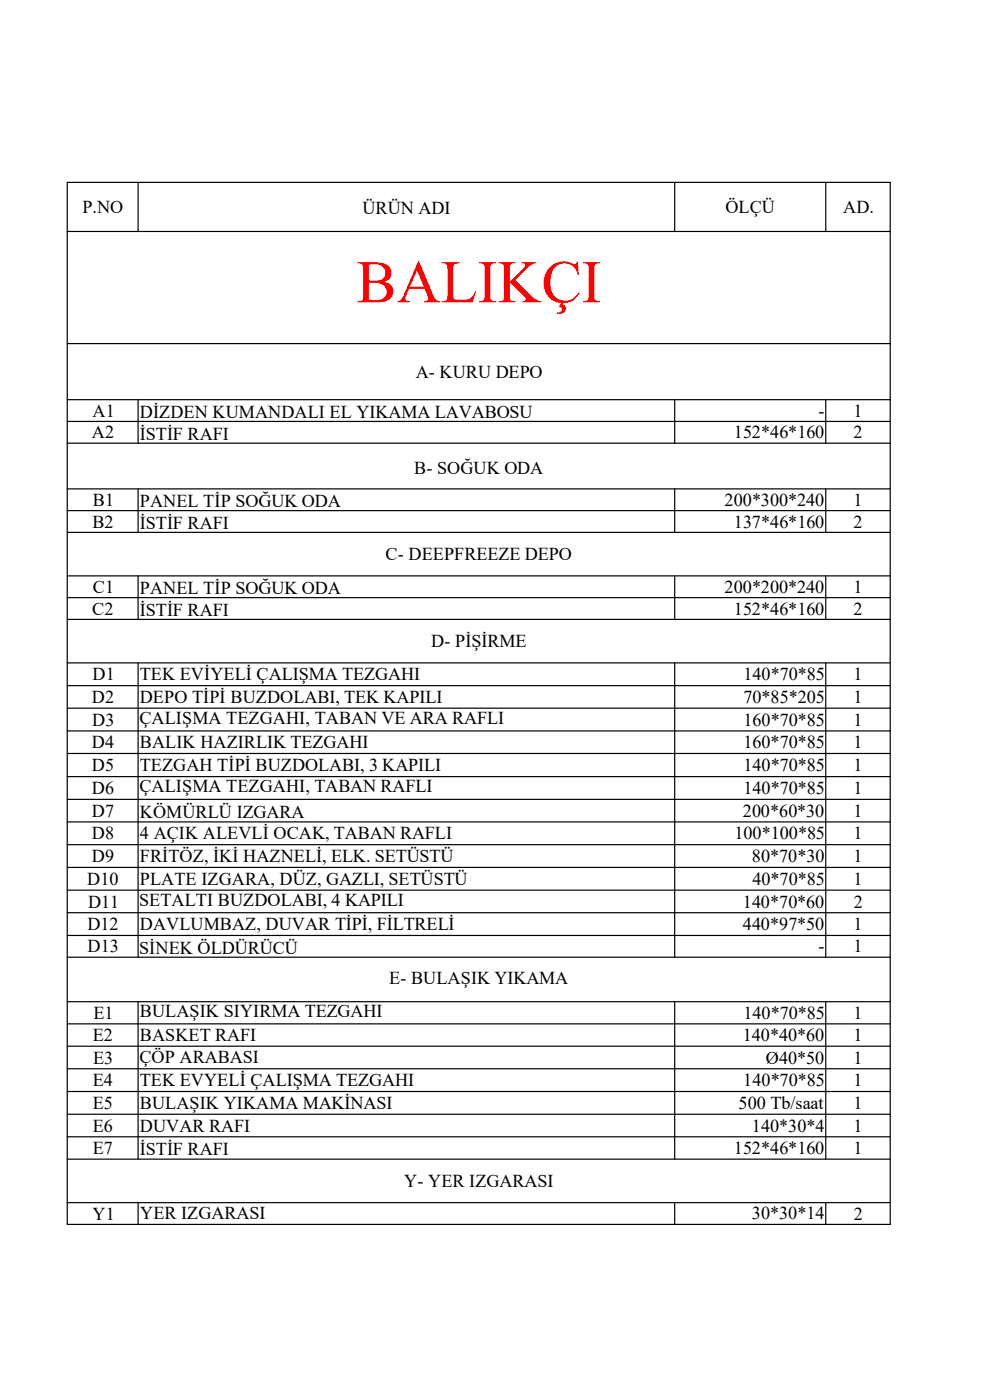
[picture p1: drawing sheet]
<svg xmlns="http://www.w3.org/2000/svg" width="210mm" height="297mm" viewBox="0 0 210 297" stroke-linecap="round" stroke-linejoin="round" font-family="sans-serif">
<defs><g id="words">
<text font-size="12.8" fill="#f00" x="75.6" y="64.1">BALIKÇI</text>
<g font-size="3.9">
<text x="17.5" y="45.2">P.NO</text>
<text x="76.9" y="45.5">ÜRÜN ADI</text>
<text x="153.9" y="45.1">ÖLÇÜ</text>
<text x="178.9" y="45.2">AD.</text>
<text x="88.2" y="80.1">A- KURU DEPO</text>
<text x="19.6" y="88.4">A1</text>
<text x="29.7" y="88.7">DİZDEN KUMANDALI EL YIKAMA LAVABOSU</text>
<text x="173.6" y="88.4">-</text>
<text x="181" y="88.4">1</text>
<text x="19.5" y="93">A2</text>
<text x="29.6" y="93.3">İSTİF RAFI</text>
<text x="155.7" y="93">152*46*160</text>
<text x="181.1" y="93">2</text>
<text x="87.9" y="100.5">B- SOĞUK ODA</text>
<text x="19.7" y="107.3">B1</text>
<text x="29.7" y="107.7">PANEL TİP SOĞUK ODA</text>
<text x="153.7" y="107.3">200*300*240</text>
<text x="181.1" y="107.3">1</text>
<text x="19.6" y="111.9">B2</text>
<text x="29.6" y="112.2">İSTİF RAFI</text>
<text x="155.7" y="111.9">137*46*160</text>
<text x="181.1" y="111.9">2</text>
<text x="81.8" y="118.8">C- DEEPFREEZE DEPO</text>
<text x="19.7" y="125.8">C1</text>
<text x="153.7" y="125.8">200*200*240</text>
<text x="181.1" y="125.8">1</text>
<text x="19.6" y="130.4">C2</text>
<text x="29.6" y="130.7">İSTİF RAFI</text>
<text x="29.7" y="126.1">PANEL TİP SOĞUK ODA</text>
<text x="155.7" y="130.4">152*46*160</text>
<text x="181.1" y="130.4">2</text>
<text x="91.5" y="137.2">D- PİŞİRME</text>
<text x="19.5" y="149.1">D2</text>
<text x="19.6" y="144.4">D1</text>
<text x="29.6" y="144.3">TEK EVİYELİ ÇALIŞMA TEZGAHI</text>
<text x="29.7" y="149.1">DEPO TİPİ BUZDOLABI, TEK KAPILI</text>
<text x="157.7" y="144.3">140*70*85</text>
<text x="157.7" y="149.1">70*85*205</text>
<text x="181" y="149.1">1</text>
<text x="181.1" y="144.4">1</text>
<text x="19.6" y="153.9">D3</text>
<text x="29.6" y="153.6">ÇALIŞMA TEZGAHI, TABAN VE ARA RAFLI</text>
<text x="157.7" y="153.9">160*70*85</text>
<text x="181.1" y="154">1</text>
<text x="19.5" y="158.8">D4</text>
<text x="29.7" y="158.8">BALIK HAZIRLIK TEZGAHI</text>
<text x="157.7" y="158.8">160*70*85</text>
<text x="181" y="158.8">1</text>
<text x="19.5" y="163.6">D5</text>
<text x="29.6" y="163.6">TEZGAH TİPİ BUZDOLABI, 3 KAPILI</text>
<text x="157.7" y="163.6">140*70*85</text>
<text x="181.1" y="163.6">1</text>
<text x="19.5" y="168.4">D6</text>
<text x="19.5" y="173.3">D7</text>
<text x="29.6" y="168.1">ÇALIŞMA TEZGAHI, TABAN RAFLI</text>
<text x="29.7" y="173.6">KÖMÜRLÜ IZGARA</text>
<text x="157.6" y="173.3">200*60*30</text>
<text x="157.7" y="168.4">140*70*85</text>
<text x="181.1" y="168.5">1</text>
<text x="181.1" y="173.3">1</text>
<text x="19.5" y="178.1">D8</text>
<text x="29.7" y="178">4 AÇIK ALEVLİ OCAK, TABAN RAFLI</text>
<text x="155.8" y="178.1">100*100*85</text>
<text x="181.1" y="178.1">1</text>
<text x="19.5" y="182.9">D9</text>
<text x="29.7" y="182.9">FRİTÖZ, İKİ HAZNELİ, ELK. SETÜSTÜ</text>
<text x="159.5" y="182.9">80*70*30</text>
<text x="181.1" y="182.9">1</text>
<text x="18.5" y="187.7">D10</text>
<text x="29.7" y="187.7">PLATE IZGARA, DÜZ, GAZLI, SETÜSTÜ</text>
<text x="159.6" y="187.7">40*70*85</text>
<text x="181.1" y="187.8">1</text>
<text x="18.5" y="197.4">D12</text>
<text x="18.7" y="192.5">D11</text>
<text x="29.5" y="192.2">SETALTI BUZDOLABI, 4 KAPILI</text>
<text x="29.7" y="197.4">DAVLUMBAZ, DUVAR TİPİ, FİLTRELİ</text>
<text x="157.6" y="192.5">140*70*60</text>
<text x="157.6" y="197.3">440*97*50</text>
<text x="181.1" y="197.4">1</text>
<text x="181.1" y="192.5">2</text>
<text x="18.6" y="202.1">D13</text>
<text x="29.5" y="202.4">SİNEK ÖLDÜRÜCÜ</text>
<text x="173.6" y="202.1">-</text>
<text x="181" y="202.1">1</text>
<text x="82.6" y="208.7">E- BULAŞIK YIKAMA</text>
<text x="29.7" y="215.8">BULAŞIK SIYIRMA TEZGAHI</text>
<text x="19.7" y="220.9">E2</text>
<text x="19.9" y="216.2">E1</text>
<text x="29.7" y="220.9">BASKET RAFI</text>
<text x="157.6" y="220.9">140*40*60</text>
<text x="157.7" y="216.2">140*70*85</text>
<text x="181.1" y="220.9">1</text>
<text x="181.1" y="216.2">1</text>
<text x="19.8" y="225.6">E3</text>
<text x="29.6" y="225.6">ÇÖP ARABASI</text>
<text x="162.5" y="225.6">Ø40*50</text>
<text x="181" y="225.6">1</text>
<text x="19.7" y="230.5">E4</text>
<text x="29.6" y="230.4">TEK EVYELİ ÇALIŞMA TEZGAHI</text>
<text x="157.7" y="230.4">140*70*85</text>
<text x="181.1" y="230.5">1</text>
<text x="19.7" y="235.2">E5</text>
<text x="29.7" y="235.2">BULAŞIK YIKAMA MAKİNASI</text>
<text x="156.7" y="235.3">500 Tb/saat</text>
<text x="181.1" y="235.3">1</text>
<text x="19.7" y="240.1">E6</text>
<text x="19.7" y="244.8">E7</text>
<text x="29.6" y="245.1">İSTİF RAFI</text>
<text x="29.7" y="240.1">DUVAR RAFI</text>
<text x="155.7" y="244.8">152*46*160</text>
<text x="159.5" y="240.1">140*30*4</text>
<text x="181.1" y="240.1">1</text>
<text x="181.1" y="244.9">1</text>
<text x="85.8" y="251.8">Y- YER IZGARASI</text>
<text x="19.6" y="258.7">Y1</text>
<text x="29.7" y="258.7">YER IZGARASI</text>
<text x="159.5" y="258.7">30*30*14</text>
<text x="181.1" y="258.7">2</text>
</g>
</g></defs>
<g fill="none" stroke="#000" stroke-width=".25">
<path d="M14.3 38.7h174.5v221.1h-174.5zM29.3 38.7v10.4M143.1 38.7v10.4M175.2 38.7v10.4M14.3 49.1h174.5M14.3 72.9h174.5M14.3 84.8h174.5M14.3 89.4h174.5M14.3 94h174.5M29.3 84.8v9.2M143.1 84.8v9.2M175.2 84.8v9.2"/>
<path d="M14.3 103.7h174.5M14.3 108.3h174.5M14.3 112.9h174.5M29.3 103.7v9.2M143.1 103.7v9.2M175.2 103.7v9.2M14.3 122.2h174.5M14.3 126.8h174.5M14.3 131.4h174.5M29.3 122.2v9.2M143.1 122.2v9.2M175.2 122.2v9.2"/>
<path d="M14.3 140.6h174.5M14.3 145.5h174.5M14.3 150.2h174.5M14.3 155.1h174.5M14.3 159.9h174.5M29.3 140.6v62.5M143.1 140.6v62.5M175.2 140.6v62.5M14.3 164.8h174.5M14.3 169.6h174.5M14.3 174.4h174.5M14.3 179.2h174.5"/>
<path d="M14.3 184h174.5M14.3 188.8h174.5M14.3 193.6h174.5M14.3 198.5h174.5M14.3 203.1h174.5M14.3 212.5h174.5M14.3 217.2h174.5M29.3 212.5v33.4M143.1 212.5v33.4M175.2 212.5v33.4M14.3 222h174.5M14.3 226.7h174.5"/>
<path d="M14.3 231.6h174.5M14.3 236.4h174.5M14.3 241.2h174.5M14.3 245.9h174.5M14.3 255.1h174.5M29.3 255.1v4.7M143.1 255.1v4.7M175.2 255.1v4.7"/>
</g>
<use href="#words"/>
</svg>
